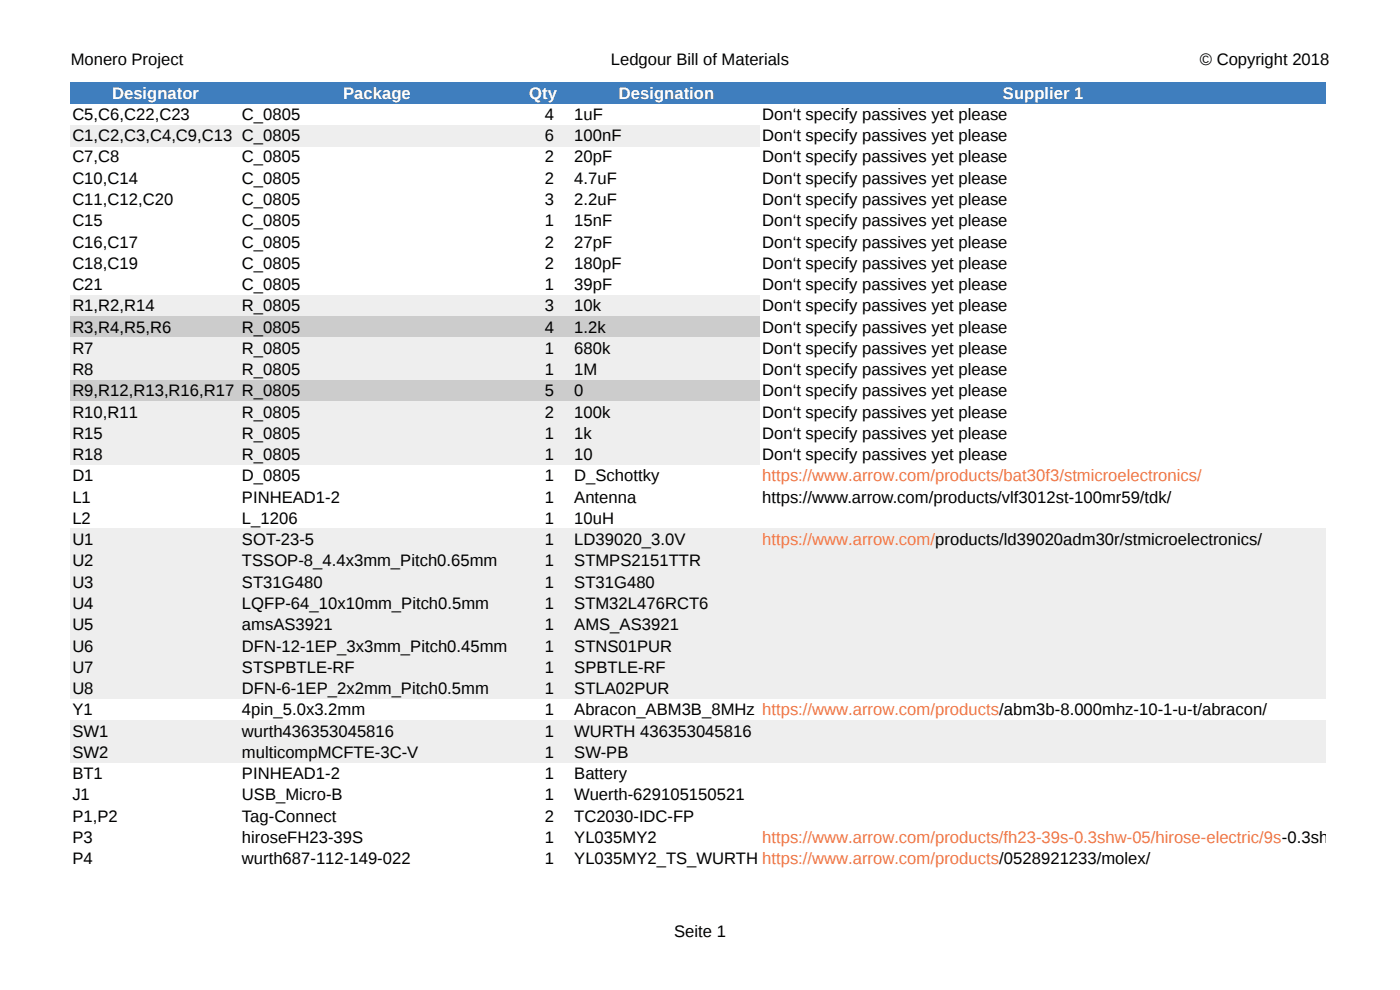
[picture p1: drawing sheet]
<svg xmlns="http://www.w3.org/2000/svg" width="297mm" height="210mm" viewBox="0 0 297 210" stroke-linecap="round" stroke-linejoin="round" font-family="sans-serif">
<defs><g id="words">
<g font-size="3.5">
<text x="15" y="13.7">Monero Project</text>
<text x="129.6" y="13.7">Ledgour Bill of Materials</text>
<text x="254.5" y="13.7">© Copyright 2018</text>
<text x="15.3" y="25.5">C5,C6,C22,C23</text>
<text x="15.3" y="29.9">C1,C2,C3,C4,C9,C13 C_0805</text>
<text x="51.3" y="25.5">C_0805</text>
<text x="115.6" y="25.5">4</text>
<text x="115.6" y="29.9">6</text>
<text x="121.8" y="25.5">1uF</text>
<text x="121.8" y="29.9">100nF</text>
<text x="161.7" y="25.5">Don‘t specify passives yet please</text>
<text x="161.7" y="29.9">Don‘t specify passives yet please</text>
<text x="15.3" y="34.5">C7,C8</text>
<text x="51.3" y="34.5">C_0805</text>
<text x="115.6" y="34.5">2</text>
<text x="121.8" y="34.5">20pF</text>
<text x="161.7" y="34.5">Don‘t specify passives yet please</text>
<text x="15.3" y="39">C10,C14</text>
<text x="51.3" y="39">C_0805</text>
<text x="115.6" y="39">2</text>
<text x="121.8" y="39">4.7uF</text>
<text x="161.7" y="39">Don‘t specify passives yet please</text>
<text x="15.3" y="43.5">C11,C12,C20</text>
<text x="51.3" y="43.5">C_0805</text>
<text x="115.6" y="43.5">3</text>
<text x="121.8" y="43.5">2.2uF</text>
<text x="161.7" y="43.5">Don‘t specify passives yet please</text>
<text x="15.3" y="48">C15</text>
<text x="15.3" y="52.5">C16,C17</text>
<text x="51.3" y="48">C_0805</text>
<text x="51.3" y="52.5">C_0805</text>
<text x="115.6" y="48">1</text>
<text x="115.6" y="52.5">2</text>
<text x="121.8" y="48">15nF</text>
<text x="121.8" y="52.5">27pF</text>
<text x="161.7" y="48">Don‘t specify passives yet please</text>
<text x="161.7" y="52.5">Don‘t specify passives yet please</text>
<text x="15.3" y="57">C18,C19</text>
<text x="51.3" y="57">C_0805</text>
<text x="115.6" y="57">2</text>
<text x="121.8" y="57">180pF</text>
<text x="161.7" y="57">Don‘t specify passives yet please</text>
<text x="15.3" y="61.5">C21</text>
<text x="51.3" y="61.5">C_0805</text>
<text x="115.6" y="61.5">1</text>
<text x="121.8" y="61.5">39pF</text>
<text x="161.7" y="61.5">Don‘t specify passives yet please</text>
<text x="15.3" y="66">R1,R2,R14</text>
<text x="15.3" y="70.5">R3,R4,R5,R6</text>
<text x="51.3" y="66">R_0805</text>
<text x="51.3" y="70.5">R_0805</text>
<text x="115.6" y="66">3</text>
<text x="115.6" y="70.5">4</text>
<text x="121.8" y="66">10k</text>
<text x="121.8" y="70.5">1.2k</text>
<text x="161.7" y="66">Don‘t specify passives yet please</text>
<text x="161.7" y="70.5">Don‘t specify passives yet please</text>
<text x="15.3" y="75.1">R7</text>
<text x="51.3" y="75.1">R_0805</text>
<text x="115.6" y="75.1">1</text>
<text x="121.8" y="75.1">680k</text>
<text x="161.7" y="75.1">Don‘t specify passives yet please</text>
<text x="15.3" y="79.6">R8</text>
<text x="51.3" y="79.6">R_0805</text>
<text x="115.6" y="79.6">1</text>
<text x="121.8" y="79.6">1M</text>
<text x="161.7" y="79.6">Don‘t specify passives yet please</text>
<text x="15.3" y="84.1">R9,R12,R13,R16,R17 R_0805</text>
<text x="15.3" y="88.6">R10,R11</text>
<text x="51.3" y="88.6">R_0805</text>
<text x="115.6" y="84.1">5</text>
<text x="115.6" y="88.6">2</text>
<text x="121.8" y="84.1">0</text>
<text x="121.8" y="88.6">100k</text>
<text x="161.7" y="84.1">Don‘t specify passives yet please</text>
<text x="161.7" y="88.6">Don‘t specify passives yet please</text>
<text x="15.3" y="93.1">R15</text>
<text x="51.3" y="93.1">R_0805</text>
<text x="115.6" y="93.1">1</text>
<text x="121.8" y="93.1">1k</text>
<text x="161.7" y="93.1">Don‘t specify passives yet please</text>
<text x="15.3" y="97.6">R18</text>
<text x="51.3" y="97.6">R_0805</text>
<text x="115.6" y="97.6">1</text>
<text x="121.8" y="97.6">10</text>
<text x="161.7" y="97.6">Don‘t specify passives yet please</text>
<text x="15.3" y="102.1">D1</text>
<text x="15.3" y="106.6">L1</text>
<text x="51.3" y="102.1">D_0805</text>
<text x="51.3" y="106.6">PINHEAD1-2</text>
<text x="115.6" y="102.1">1</text>
<text x="115.6" y="106.6">1</text>
<text x="121.8" y="102.1">D_Schottky</text>
<text x="121.8" y="106.6">Antenna</text>
<text x="161.7" y="106.6">https://www.arrow.com/products/vlf3012st-100mr59/tdk/</text>
<text x="15.3" y="111.2">L2</text>
<text x="51.3" y="111.2">L_1206</text>
<text x="115.6" y="111.2">1</text>
<text x="121.8" y="111.2">10uH</text>
<text x="15.3" y="115.6">U1</text>
<text x="51.3" y="115.6">SOT-23-5</text>
<text x="115.6" y="115.6">1</text>
<text x="121.8" y="115.6">LD39020_3.0V</text>
<text x="15.3" y="120.1">U2</text>
<text x="15.3" y="124.7">U3</text>
<text x="51.3" y="120.1">TSSOP-8_4.4x3mm_Pitch0.65mm</text>
<text x="51.3" y="124.7">ST31G480</text>
<text x="115.6" y="120.1">1</text>
<text x="115.6" y="124.7">1</text>
<text x="121.8" y="120.1">STMPS2151TTR</text>
<text x="121.8" y="124.7">ST31G480</text>
<text x="15.3" y="129.2">U4</text>
<text x="51.3" y="129.2">LQFP-64_10x10mm_Pitch0.5mm</text>
<text x="115.6" y="129.2">1</text>
<text x="121.8" y="129.2">STM32L476RCT6</text>
<text x="15.3" y="133.7">U5</text>
<text x="51.3" y="133.7">amsAS3921</text>
<text x="115.6" y="133.7">1</text>
<text x="121.8" y="133.7">AMS_AS3921</text>
<text x="15.3" y="138.2">U6</text>
<text x="15.3" y="142.7">U7</text>
<text x="51.3" y="138.2">DFN-12-1EP_3x3mm_Pitch0.45mm</text>
<text x="51.3" y="142.7">STSPBTLE-RF</text>
<text x="115.6" y="138.2">1</text>
<text x="115.6" y="142.7">1</text>
<text x="121.8" y="138.2">STNS01PUR</text>
<text x="121.8" y="142.7">SPBTLE-RF</text>
<text x="15.3" y="147.2">U8</text>
<text x="51.3" y="147.2">DFN-6-1EP_2x2mm_Pitch0.5mm</text>
<text x="115.6" y="147.2">1</text>
<text x="121.8" y="147.2">STLA02PUR</text>
<text x="15.3" y="151.7">Y1</text>
<text x="51.3" y="151.7">4pin_5.0x3.2mm</text>
<text x="115.6" y="151.7">1</text>
<text x="121.8" y="151.7">Abracon_ABM3B_8MHz https://www.arrow.com/products/abm3b-8.000mhz-10-1-u-t/abracon/</text>
<text x="15.3" y="156.2">SW1</text>
<text x="15.3" y="160.8">SW2</text>
<text x="51.3" y="156.2">wurth436353045816</text>
<text x="51.3" y="160.8">multicompMCFTE-3C-V</text>
<text x="115.6" y="156.2">1</text>
<text x="115.6" y="160.8">1</text>
<text x="121.8" y="156.2">WURTH 436353045816</text>
<text x="121.8" y="160.8">SW-PB</text>
<text x="15.3" y="165.3">BT1</text>
<text x="51.3" y="165.3">PINHEAD1-2</text>
<text x="115.6" y="165.3">1</text>
<text x="121.8" y="165.3">Battery</text>
<text x="15.3" y="169.8">J1</text>
<text x="51.3" y="169.8">USB_Micro-B</text>
<text x="115.6" y="169.8">1</text>
<text x="121.8" y="169.8">Wuerth-629105150521</text>
<text x="15.3" y="174.3">P1,P2</text>
<text x="15.3" y="178.8">P3</text>
<text x="51.3" y="174.3">Tag-Connect</text>
<text x="51.3" y="178.8">hiroseFH23-39S</text>
<text x="115.6" y="174.3">2</text>
<text x="115.6" y="178.8">1</text>
<text x="121.8" y="174.3">TC2030-IDC-FP</text>
<text x="121.8" y="178.8">YL035MY2</text>
<text x="15.3" y="183.3">P4</text>
<text x="51.3" y="183.3">wurth687-112-149-022</text>
<text x="115.6" y="183.3">1</text>
<text x="121.8" y="183.3">YL035MY2_TS_WURTH https://www.arrow.com/products/0528921233/molex/</text>
<text x="143" y="198.7">Seite 1</text>
</g>
<g font-size="3.5" fill="#fff">
<text x="23.8" y="20.9">Designator</text>
<text x="72.8" y="20.9">Package</text>
<text x="112.3" y="20.9">Qty</text>
<text x="131.3" y="20.9">Designation</text>
<text x="212.8" y="20.9">Supplier 1</text>
</g>
<g font-size="3.5" fill="#f07746">
<text x="161.7" y="102.1">https://www.arrow.com/products/bat30f3/stmicroelectronics/</text>
<text x="161.7" y="115.6">https://www.arrow.com/products/ld39020adm30r/stmicroelectronics/</text>
<text x="161.7" y="178.8">https://www.arrow.com/products/fh23-39s-0.3shw-05/hirose-electric/9s-0.3shw-05/hiros</text>
</g>
</g></defs>
<path d="M15 17.5h266.3v4.5h-266.3z" fill-rule="evenodd" fill="#3f7ebe"/>
<g fill="#eee">
<path d="M15 26.5h146.3v4.5h-146.3z" fill-rule="evenodd"/>
<path d="M15 62.6h146.3v4.5h-146.3z" fill-rule="evenodd"/>
</g>
<path d="M15 67.1h146.3v4.5h-146.3z" fill-rule="evenodd" fill="#ccc"/>
<path d="M15 71.6h146.3v9h-146.3z" fill-rule="evenodd" fill="#eee"/>
<path d="M15 80.6h146.3v4.6h-146.3z" fill-rule="evenodd" fill="#ccc"/>
<g fill="#eee">
<path d="M15 85.1h146.3v13.6h-146.3z" fill-rule="evenodd"/>
<path d="M15 112.2h266.3v36.1h-266.3z" fill-rule="evenodd"/>
<path d="M15 152.8h266.3v9h-266.3z" fill-rule="evenodd"/>
</g>
<use href="#words"/>
</svg>
